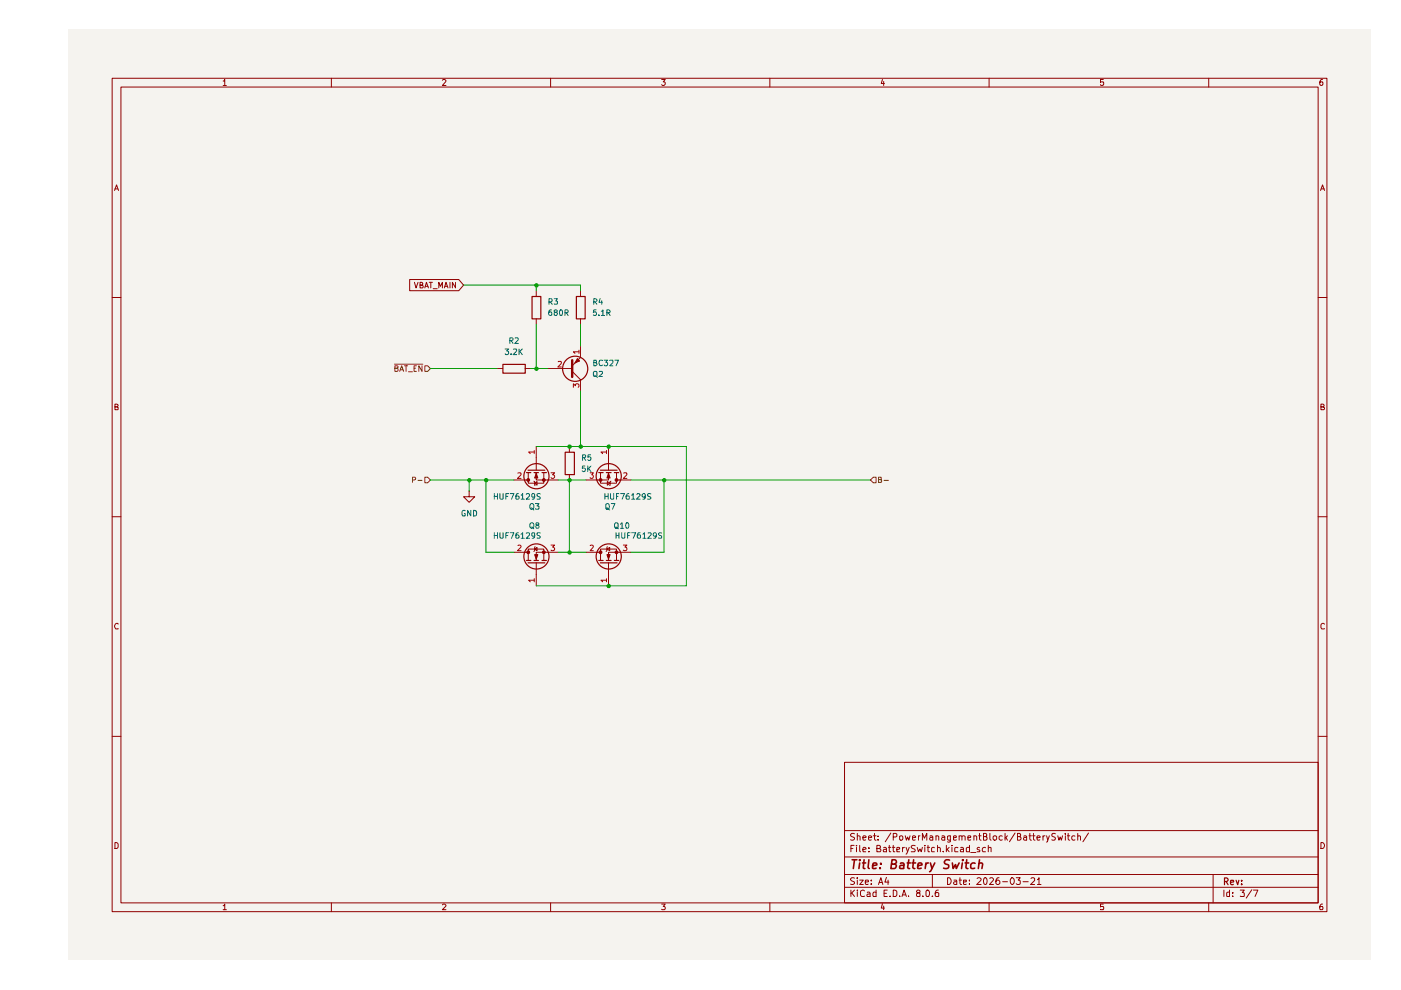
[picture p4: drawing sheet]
<svg xmlns="http://www.w3.org/2000/svg" width="297mm" height="210mm" viewBox="0 0 297 210" stroke-linecap="round" stroke-linejoin="round" font-family="sans-serif">
<path d="M14.5 6.4h276.1v197.1h-276.1z" fill="#f5f3ef"/>
<g fill="none" stroke="#900000" stroke-width=".21">
<path d="M23.8 16.6h257.5v176.7h-257.5zM25.6 18.5h253.9v172.9h-253.9zM47.3 17.2h.2l.2-.4v1.3M47.3 18.1h.7M70.3 16.6v1.9M93.8 17l.2-.2h.3l.3 .3-.8 1h.8M116.7 16.6v1.9M140.3 16.8h.7l-.4 .6 .4 .1v.4l-.2 .2h-.4l-.1-.2M163.2 16.6v1.9M187.1 16.8l-.3 .9h.7M187.4 17.3v.8M209.7 16.6v1.9"/>
<path d="M233.9 16.8h-.6v.6h.6l.1 .1-.1 .5-.4 .1-.2-.2M256.3 16.6v1.9M280.4 16.8h-.3a.93 .93 0 0 0-.2 1.2h.5l.1-.5-.1-.1h-.5l-.1 .1M24.3 40.4l.4-1.2 .4 1.2M24.4 40h.6M86.9 59.3h10.4l1 1.2-1 1.1h-10.4zM87.9 59.9l.3 1.1 .4-1.1M91 59.9h.7M91.3 59.9v1.1M95.4 59.9v1.1M96.6 59.9v1.1l-.7-1.1v1.1M280 40.4l.4-1.2 .4 1.2"/>
<path d="M280.1 40h.6M23.8 63.1h1.8M89.1 60.5l.5-.1v-.5h-.5v1.1h.5l.1-.3-.3-.2M90.1 61l.3-1.1 .4 1.1M90.2 60.7h.5M91.8 61.2h.9M93 61v-1.1l.4 .8 .4-.8v1.1M94.2 61l.4-1.1 .4 1.1M94.3 60.7h.6M105.4 78.1h1.2M111.3 78.1h1.2M279.5 63.1h1.8"/>
<path d="M24.4 86.3h.4l.2-.3v-.2l-.6-.1v1.2h.6v-.5l-.2-.1M113.7 97v2.7M280.1 86.3l.6-.1v-.4l-.6-.1v1.2h.6l.1-.4-.3-.2M23.8 109.6h1.8M111.3 101.8h.7M112 100.2v2.2h3.3v-2.2M113.7 100.2v1.6h2.4M113.7 100.3l.3 1h-.6zM279.5 109.6h1.8M25 132.3l-.1-.1a.66 .66 0 0 0-.6 .4 .66 .66 0 0 0 .2 .7h.5M280.8 132.3l-.4-.1-.3 .3v.6l.1 .2h.6M23.8 156.1h1.8"/>
<path d="M279.5 156.1h1.8M24.4 178.6h.3l.3 .4v.6l-.3 .3h-.3zM179.1 161.6h100.4v29.8h-100.4zM179.1 176.1h100.4M180.4 179.9h.4M181.1 179.2h-.7v1.4M181.2 176.8l-.6-.1-.3 .3 .1 .3 .7 .2 .1 .2a.51 .51 0 0 1-.3 .4 .51 .51 0 0 1-.6 0M181.6 179.2v.1M181.6 179.7v.9M181.8 177.3l.3-.1 .3 .2v.7M181.8 176.7v1.4M182.3 179.2v1.2l.1 .2"/>
<path d="M183 177.6l.6-.1-.1-.2-.4-.1-.1 .2v.7h.5M184.1 177.6l.7-.1-.1-.2-.4-.1-.2 .2 .1 .7h.5M184.2 179.7v.2M185.2 177.2h.5M185.4 176.7v1.2l.3 .2M185.9 179.9h.5l.3-.2-.1-.4-.7-.1v1.4h.7l.2-.4-.4-.3M186.2 178v.1M186.2 177.3v.1M187.4 179.7h.3l.2 .2v.7h-.5l-.1-.3 .1-.2 .5-.1M188.4 179.7h.5M188.5 179.2v1.2l.1 .2h.3M188.9 176.6l-1.2 1.9"/>
<path d="M189.2 179.7h.5M189.4 179.2v1.2l.1 .2h.2M189.4 177.5l.7-.1v-.5l-.2-.2h-.5v1.4M190.7 177.3h.1a.36 .36 0 0 1 .6 .2l-.1 .6h-.3l-.3-.1zM191.3 179.7v.9M191.8 179.7l-.5 .3M191.9 177.2l.3 .9 .2-.6 .3 .6 .2-.9M192.1 179.7l.3 .9M192.8 179.7a2.02 2.02 0 0 1-.7 1.4M193.4 177.6l.7-.1-.1-.2-.4-.1-.2 .2 .1 .7h.5M194 179.3h-.7l-.1 .4 .7 .3 .1 .3-.1 .3h-.7M194.5 179.7l.2 .9 .4-.6 .2 .6 .3-.9"/>
<path d="M194.7 177.2v.9M195.1 177.2l-.4 .1v.2M195.6 178.1v-1.4l.4 1 .5-1v1.4M196.1 179.2v.1M196.1 179.7v.9M196.6 179.7h.5M196.8 179.2v1.2v.2h.3M197.2 177.3l.3-.1 .3 .2v.7M197.8 177.5h-.5l-.2 .3 .2 .3h.5M198.1 179.7h-.3l-.3 .1v.7l.6 .1M198.4 177.3l.4-.1 .2 .2v.7M198.4 177.2v.9"/>
<path d="M198.8 179.8v-.1a.36 .36 0 0 1 .6 .2v.7M198.8 179.2v1.4M199.7 177.3l.4-.1 .2 .2v.7M200.3 177.5h-.5l-.2 .3 .2 .3h.5M200.6 179.2v1.4M201.2 179.7l-.6 .6M201.5 177.2v1.3h-.6M201.5 177.3h-.6v.7l.3 .1h.3M201.8 179.2v.1M201.8 179.7v.9M202.2 177.6l.6-.1v-.2h-.6v.8h.6M203.1 179.7h-.4l-.3 .1v.7l.7 .1"/>
<path d="M203.4 177.3h.5v.8M203.4 177.2v.9M203.7 179.7h.3l.3 .2v.7h-.6l-.1-.3 .7-.3M203.9 177.4l.3-.2 .4 .2v.7M205.2 177.6l.6-.1v-.2h-.6v.8h.6M205.6 179.2v1.4h-.6l-.1-.8 .2-.1h.5M206.5 177.3l.3-.1 .3 .2v.7M206.5 177.2v.9M207.5 177.2h.5M207.7 179.7h-.3l-.2 .2 .6 .4-.1 .3h-.5M207.7 176.7v1.2l.3 .2M208.5 177.4l.7-.1v-.4l-.7-.2v1.4h.5l.3-.2v-.3l-.4-.2"/>
<path d="M208.9 179.7h-.3l-.3 .3 .1 .6h.5M209.5 179.8l.3-.1h.3v.9M209.5 179.2v1.4M209.9 176.7v1.2l.2 .2M210.6 177.3l.5-.1 .2 .3v.4l-.2 .2h-.3l-.2-.2zM212.5 177.3l-.4-.1-.3 .3v.4l.3 .2h.4M213.1 176.7v1.4M213.3 177.5l.3 .6M213.6 177.2l-.5 .5M215.2 176.6l-1.2 1.9M215.7 177.4l.6-.1v-.5l-.6-.1v1.4h.5l.3-.2v-.3l-.4-.2M217.1 177.3l.4-.1 .2 .2v.7"/>
<path d="M217.7 177.5h-.5l-.2 .3 .2 .3h.5M218.2 177.2h.5M218.3 176.7v1.2l.4 .2M218.9 177.2h.5M219.1 176.7v1.2l.3 .2M219.9 177.6l.6-.1v-.2l-.5-.1-.1 .2v.7h.6M221.1 177.2v.9M221.6 177.2l-.5 .3M221.9 177.2l.3 .9M222.5 177.2l-.4 1.3-.2 .1M223.8 176.8l-.5-.1-.3 .3 .1 .3 .6 .2v.6h-.7M224.3 177.2l.2 .9 .3-.6 .2 .6 .3-.9"/>
<path d="M225.9 176.7v.2M225.9 177.2v.9M226.3 177.2h.5M226.5 176.7v1.2l.3 .2M227.9 177.3l-.4-.1-.3 .3v.4l.3 .2h.4M228.5 177.3l.4-.1 .2 .2v.7M228.5 176.7v1.4M230.8 176.6l-1.2 1.9M280.1 178.6a.65 .65 0 0 1 .7 .7 .65 .65 0 0 1-.7 .6zM47.3 192h.2l.2-.3v1.2M47.3 192.9h.7M70.3 191.4v1.9"/>
<path d="M93.8 191.9l.2-.2h.3l.3 .2-.8 1h.8M116.7 191.4v1.9M140.3 191.7h.7l-.4 .5 .4 .2v.3l-.1 .2-.6-.1M163.2 191.4v1.9M179.1 188.1h100.4M179.1 185.4h100.4M179.1 181.7h100.4M180.4 188.7v1.4M180.6 189.3l.6 .8M181.2 186.2l-.6-.1-.3 .3 .3 .4 .6 .3a.51 .51 0 0 1-.3 .4 .51 .51 0 0 1-.6 0M181.2 188.7l-.8 .8M181.8 188.7v.2"/>
<path d="M181.8 186.1v.2M181.8 186.6v.9M181.8 189.1v1M182.3 186.6h.7l-.7 .9h.7M183 180.2l.6-.2-.1-.3h-.4l-.1 .2v.7h.5M183.3 188.9l-.4-.2-.5 .4 .1 .8 .2 .2 .6-.1M183.5 187l.6-.1v-.3h-.6v.2v.7h.6M183.9 189.2l.4-.1 .2 .3v.7h-.6l-.1-.4 .7-.2M184.2 180.5v.1M184.7 187.4v.1M184.7 186.6v.2M185.7 188.7v1.4h-.5v-.9h.5"/>
<path d="M186.3 187.5l.5-1.4 .4 1.4M186.4 187.1h.6M187.1 191.6l-.3 .9h.7M187.4 192.1v.8M187.4 189.4h.5M187.9 186l-.3 1h.9M188.1 188.7h-.7v1.4h.7M188.3 186.6v.9M188.7 190v.1M189.4 188.7h.3l.4 .4v.6l-.2 .4h-.5zM190.1 180.2l.6-.2v-.3h-.6v.9h.6M190.7 190v.1"/>
<path d="M191.2 190.1l.5-1.4 .5 1.4M191.3 189.7h.7M192.6 190v.1M194.5 189.3l-.2-.3 .2-.3 .5 .1 .1 .3-.8 .5 .2 .5h.5l.1-.6-.3-.2M195.7 190v.1M196.6 188.7a.78 .78 0 0 1 .6 .6 .78 .78 0 0 1-.3 .8h-.4l-.2-.3v-.8zM197.7 190v.1M197.7 185.4v2.7M199 188.7l-.6 .2-.1 .9 .1 .3 .6-.1v-.7l-.5-.1-.2 .3M200 180.5v.1M200.8 180.1l.4 .5M200.9 186.1a.72 .72 0 0 1 .8 .7 .72 .72 0 0 1-.8 .7z"/>
<path d="M202.3 186.6h.5v.9M202.8 186.9h-.4l-.2 .3 .2 .3h.4M203.4 186.6h.5M203.5 186.1v1.2l.4 .2M204.3 187l.6-.1v-.3h-.6v.9h.6M205.6 187.4v.1M205.6 186.6v.2M205.8 180.8h1.1M207.2 186.3v-.1a.47 .47 0 0 1 .8 .3l-.9 1h.9M208.6 186.3l.3-.2a.8 .8 0 0 1 .4 .7 .8 .8 0 0 1-.4 .7l-.3-.1-.1-.5zM209.7 191.4v1.9M209.9 186.3l.1-.2h.4l.2 .4-.8 1h.8"/>
<path d="M211.8 186.1l-.4 .1-.2 .2-.1 .9 .3 .2 .6-.2v-.4l-.3-.3h-.3l-.3 .3M212.6 186.9h1M214.5 186.1a.75 .75 0 0 1 .6 .7 .75 .75 0 0 1-.6 .7 .92 .92 0 0 1 0-1.4zM215.5 186.1h.8l-.4 .5 .4 .2v.6l-.2 .1-.6-.1M216.9 186.9h1.1M218.6 186.3l.2-.2 .5 .1 .1 .5-.9 .8h.9M219.9 186.5l.4-.4v1.4M219.9 187.5h.8M233.9 191.7h-.6v.6l.6-.1 .1 .2-.1 .5-.6-.1M256.3 191.4v1.9M257.2 185.4v6M259.5 188.7v1.4"/>
<path d="M260.7 188.7v1.4h-.5l-.1-.8 .2-.2 .4 .1M261.4 190v.1M261.4 189.2v.2M263 188.7h.8l-.4 .5 .4 .2v.6h-.8M265.4 188.6l-1.2 1.8M265.8 188.7h.9l-.6 1.4M280.4 191.7h-.3a.93 .93 0 0 0-.2 1.2h.5l.1-.5-.1-.2h-.5l-.1 .2"/>
</g>
<path d="M106.6 77.3h4.8v1.8h-4.8zM112 99.7h3.5M111.6 100.2h1M113.2 100.2h1M114.9 100.2h1M259.6 186.9h.5l.3-.3v-.2l-.3-.3h-.5v1.5M260 186.9l.4 .7M260.9 187.1l.7-.1-.1-.4h-.5l-.1 .2 .1 .7h.5M262.1 186.6l.3 1 .3-1M263.3 187.4v.2M263.3 186.6v.2" fill="none" stroke="#900000" stroke-width=".25"/>
<g fill="none" stroke="#900000" stroke-width=".34">
<path d="M180.7 182.3h1M181.2 182.3l-.3 1.8M182.3 182.3v.2M182.3 183l-.2 1.1M182.9 183h.6M183.2 182.3l-.2 1.8h.4M184.2 182.3l-.1 1.6 .2 .2M185 183.6l.9-.2-.1-.4h-.6l-.2 .9 .2 .2h.5M186.6 184v.1M186.8 183v.2M189 183.2l.8-.1 .3-.2-.1-.4-.3-.2h-.6l-.2 1.8h.7l.3-.1 .2-.4-.5-.4M190.9 183h.7v1.1"/>
<path d="M191.7 183.4l-.7 .1-.3 .2v.4h.2h.7M192.3 183h.7M192.7 182.3l-.3 1.6 .5 .2M193.4 183h.7M193.7 182.3l-.2 1.6 .5 .2M194.5 183.6l1-.2-.1-.4h-.7l-.2 .9 .2 .2h.6M196.3 183l-.1 1.1M196.8 183l-.6 .3M197.3 183l.3 1.1M198.2 183l-.9 1.7-.2 .1M201.3 182.4l-.7-.1-.4 .4 .2 .4 .8 .4-.1 .5-.4 .1h-.6M201.9 183l.2 1.1 .5-.8 .2 .8 .6-1.1"/>
<path d="M204 183l-.1 1.1M204.1 182.3v.2M204.6 183h.8M205 182.3l-.2 1.6 .4 .2M206.7 183a.65 .65 0 0 0-.9 .3v.7a.64 .64 0 0 0 .9 .1M207.5 183.1l.3-.1h.5l-.1 1.1M207.7 182.3l-.3 1.8"/>
</g>
<path d="M113.7 100.3l.3 1h-.6z" fill="#900000"/>
<path d="M113.2 102l.2 .1v.9M113.4 102.4l.5-.3v.8zM115.1 101.5h.4v.5h-.4z" fill="none" stroke="#900000" stroke-width=".21"/>
<circle cx="113.7" cy="101" r="2.67" fill="none" stroke="#900000" stroke-width=".25"/>
<path d="M115.1 101.5h.4v.5h-.4z" fill="#900000"/>
<path d="M111.8 101.5h.4v.5h-.4z" fill="none" stroke="#900000" stroke-width=".21"/>
<path d="M111.8 101.5h.4v.5h-.4z" fill="#900000"/>
<path d="M121.3 78.7l1.8 1.8M122.4 76l.4 .5-.9 .5zM123.1 75.8l-1.8 1.8M113.7 94.7v2.3M120.7 94.7v1.1M99.5 104.1v1.2h1.2l-1.2 1.2-1.2-1.2h1.2M99.5 104.1h.1M109 101.8h2.3M116.1 101.8h2.2M120.7 100.6v1.2" fill="none" stroke="#900000" stroke-width=".21"/>
<path d="M113.3 95.8h-1.2l.3 .4M113.3 95.5v.7M109.8 100.3l.6-.1 .1 .4-.8 .8h.8M116.8 100.2h.8l-.4 .5 .3 .1 .1 .4-.3 .2h-.3l-.2-.1" fill="none" stroke="#b90000" stroke-width=".21"/>
<path d="M119.8 95.9h2v4.7h-2z" fill="none" stroke="#900000" stroke-width=".25"/>
<path d="M121.3 76.4v3.5" fill="none" stroke="#900000" stroke-width=".51"/>
<path d="M122.4 76l.4 .5-.9 .5z" fill="#900000"/>
<circle cx="121.9" cy="78.2" r="2.67" fill="none" stroke="#900000" stroke-width=".25"/>
<path d="M116.1 78.1h5.2M123.1 73.4v2.4M123.1 80.5v2.4" fill="none" stroke="#900000" stroke-width=".21"/>
<path d="M118.3 76.7l.6-.1 .1 .4-.7 .8h.7M122.8 74.6h-1.2l.3 .3M122.8 74.3v.6M121.6 82.1v-.7l.4 .4 .1-.4h.6l.1 .6-.2 .1" fill="none" stroke="#b90000" stroke-width=".21"/>
<path d="M90.1 101.2h.6l.6 .6-.6 .6h-.6z" fill="#f5f3ef"/>
<path d="M87.4 101.8l.6-.1 .1-.4-.1-.1h-.6v1.1M88.6 101.9h.9M90.1 101.2h.6l.6 .6-.6 .6h-.6z" fill="none" stroke="#765500" stroke-width=".21"/>
<path d="M90.1 77.6h.6l.6 .5-.6 .6h-.6z" fill="#f5f3ef"/>
<path d="M83.6 77.2h6M83.7 78.1h.5l.2-.4-.2-.1h-.5v1.1h.5l.2-.1v-.4l-.3-.1M84.7 78.7l.5-1.1 .4 1.1M84.9 78.4h.5M85.8 77.6h.6M86.1 77.6v1.1M86.6 78.8h.8M87.8 78.1h.3M88.3 77.6h-.5v1.1h.5M89.5 77.6v1.1l-.7-1.1v1.1M90.1 77.6h.6l.6 .5-.6 .6h-.6z" fill="none" stroke="#765500" stroke-width=".21"/>
<path d="M111.3 117.1h.7M112 118.8v-2.4h3.3v2.4M113.4 117.6h.6l-.3 .9zM113.7 119.3v2.5M116.1 117.1h-2.4v1.7" fill="none" stroke="#900000" stroke-width=".21"/>
<path d="M111.6 118.8h1M112 119.3h3.5M113.2 118.8h1M114.9 118.8h1" fill="none" stroke="#900000" stroke-width=".25"/>
<path d="M113.4 117.6h.6l-.3 .9z" fill="#900000"/>
<path d="M113.4 116.4l.5-.3v.7zM113.4 115.9v.9l-.2 .1M115.1 116.9h.4v.4h-.4z" fill="none" stroke="#900000" stroke-width=".21"/>
<circle cx="113.7" cy="118" r="2.67" fill="none" stroke="#900000" stroke-width=".25"/>
<path d="M115.1 116.9h.4v.4h-.4z" fill="#900000"/>
<path d="M111.8 116.9h.4v.4h-.4z" fill="none" stroke="#900000" stroke-width=".21"/>
<path d="M111.8 116.9h.4v.4h-.4z" fill="#900000"/>
<path d="M113.7 61.6v1.2M113.7 67.6v1.1M123.1 61.6v1.2M123.1 67.6v1.1M129 97v2.7M109 117.1h2.3M116.1 117.1h2.2M127.3 100.2v2.2h3.4v-2.2M129 100.2v1.6h-2.4M129 100.3l.4 1h-.7zM130.7 101.8h.7M113.7 121.8v2.4" fill="none" stroke="#900000" stroke-width=".21"/>
<path d="M109.8 115.7l.4-.1 .3 .3-.8 .9h.8M116.8 115.6h.8l-.4 .4 .4 .2-.1 .5h-.7M113.3 123h-1.2l.3 .4M113.3 122.7v.7" fill="none" stroke="#b90000" stroke-width=".21"/>
<path d="M112.8 62.9h1.9v4.7h-1.9zM122.2 62.9h1.9v4.7h-1.9zM127.3 99.7h3.5M126.9 100.2h1M128.6 100.2h1M130.2 100.2h1" fill="none" stroke="#900000" stroke-width=".25"/>
<path d="M129 100.3l.4 1h-.7z" fill="#900000"/>
<path d="M127.1 101.5h.4v.5h-.4zM128.8 102.1l.6 .3-.6 .5zM129.5 102l-.1 .1-.1 .9" fill="none" stroke="#900000" stroke-width=".21"/>
<circle cx="129.1" cy="101" r="2.67" fill="none" stroke="#900000" stroke-width=".25"/>
<path d="M127.1 101.5h.4v.5h-.4z" fill="#900000"/>
<path d="M130.5 101.5h.4v.5h-.4z" fill="none" stroke="#900000" stroke-width=".21"/>
<path d="M130.5 101.5h.4v.5h-.4z" fill="#900000"/>
<path d="M129 94.7v2.3M124.3 101.8h2.3M126.6 117.1h.7M127.3 118.8v-2.4h3.4v2.4M128.7 117.6h.7l-.4 .9zM129 119.3v2.5M131.4 117.1h-2.4v1.7M131.4 101.8h2.4" fill="none" stroke="#900000" stroke-width=".21"/>
<path d="M128.6 95.8h-1.2l.3 .4M128.6 95.5v.7M125.1 100.2h.7l-.3 .5 .3 .2-.1 .4-.4 .1-.2-.1M132.2 100.3l.6-.1 .1 .4-.7 .8h.7" fill="none" stroke="#b90000" stroke-width=".21"/>
<path d="M126.9 118.8h1M127.3 119.3h3.5M128.6 118.8h1M130.2 118.8h1" fill="none" stroke="#900000" stroke-width=".25"/>
<path d="M128.7 117.6h.7l-.4 .9z" fill="#900000"/>
<path d="M128.7 116.4l.6-.3v.7zM128.8 115.9l-.1 .9-.2 .1M130.5 116.9h.4v.4h-.4z" fill="none" stroke="#900000" stroke-width=".21"/>
<circle cx="129.1" cy="118" r="2.67" fill="none" stroke="#900000" stroke-width=".25"/>
<path d="M130.5 116.9h.4v.4h-.4z" fill="#900000"/>
<path d="M127.1 116.9h.4v.4h-.4z" fill="none" stroke="#900000" stroke-width=".21"/>
<path d="M127.1 116.9h.4v.4h-.4z" fill="#900000"/>
<path d="M124.3 117.1h2.3M131.4 117.1h2.4M129 121.8v2.4" fill="none" stroke="#900000" stroke-width=".21"/>
<path d="M125.1 115.7l.4-.1 .3 .2-.7 1h.7M132.2 115.6h.7l-.4 .4 .3 .1v.6h-.6M128.6 123h-1.2l.3 .4M128.6 122.7v.7" fill="none" stroke="#b90000" stroke-width=".21"/>
<path d="M184.6 101.8l.6-.6h.5v1.2h-.5z" fill="#f5f3ef"/>
<path d="M185.2 101.2h.5v1.2h-.5l-.6-.6zM186.3 101.7h.5v-.4l-.5-.1v1.1h.5l.1-.4-.2-.2M187.4 101.9h1" fill="none" stroke="#765500" stroke-width=".21"/>
<g fill="none" stroke="#009a00" stroke-width=".21">
<path d="M91.3 78.1h14.1M98.3 60.5h24.8v1.1M112.5 78.1h3.6M113.7 60.5v1.1M113.7 68.7v9.4M123.1 68.7v4.7M113.7 94.7h31.8v29.5h-31.8M123.1 82.9v11.8M91.3 101.8h17.7M99.5 101.8v2.3M103 101.8v15.3h6M118.3 101.8h6"/>
<path d="M118.3 117.1h6M120.7 101.8v15.3M133.8 101.8h50.8M140.8 101.8v15.3h-7"/>
</g>
<g fill="#009a00">
<circle cx="113.7" cy="60.5" r=".47"/>
<circle cx="120.8" cy="94.7" r=".47"/>
<circle cx="120.8" cy="101.8" r=".47"/>
<circle cx="103.1" cy="101.8" r=".47"/>
<circle cx="99.5" cy="101.8" r=".47"/>
<circle cx="113.7" cy="78.2" r=".47"/>
<circle cx="120.8" cy="117.1" r=".47"/>
<circle cx="129.1" cy="124.2" r=".47"/>
<circle cx="129.1" cy="94.7" r=".47"/>
<circle cx="123.1" cy="94.7" r=".47"/>
<circle cx="140.8" cy="101.8" r=".47"/>
</g>
<g fill="none" stroke="#006665" stroke-width=".21">
<path d="M107.1 74h.8l-.5 .4 .4 .1v.6l-.5 .1-.2-.2M108.1 72.2l.6-.1 .1-.3-.2-.2h-.5v1.2M108.4 75v.2M108.4 72.2l.4 .6M108.9 74.1l.6-.1v.3l-.7 .9h.7M109.2 71.7l.6-.1 .1 .4-.8 .8h.8M110.1 74v1.2M110.2 74.5l.5 .7M110.7 74l-.6 .7M116.4 64l.6-.1v-.5l-.6-.1v1.2M116.7 64l.4 .5M116.9 65.7h-.2a.73 .73 0 0 0-.1 1.2l.4-.1v-.5l-.4-.2-.3 .3"/>
<path d="M117.5 63.3h.7l-.4 .5 .4 .1v.5h-.7M117.7 66.2l-.2-.1v-.3h.6v.3l-.6 .2v.5l.2 .1 .4-.1 .1-.2-.3-.4M118.7 65.8l.3-.1a.78 .78 0 0 1 0 1.2l-.3-.1zM119.8 66.3h.6v-.5l-.6-.1v1.2M120 66.3l.5 .6M125.9 76.9h.5v-.5h-.5v1.2h.4l.3-.5-.4-.2M125.9 64h.4l.3-.2-.3-.5h-.4v1.2M126 78.7h.4l.2 .2v.8l-.2 .1h-.3a.73 .73 0 0 1-.1-1.1zM126.1 79.6l.5 .4M126.1 64l.5 .5M126.4 65.7h-.5l-.1 .6 .2-.2 .4 .1v.6h-.6M127 66.8v.1"/>
<path d="M127.1 78.8l.5-.1 .1 .4-.7 .7h.7M127.2 63.3l-.2 .8h.7M127.5 66l.3-.3v1.2M127.5 66.9h.7M127.6 63.8v.7M127.7 76.5l-.5-.1a.67 .67 0 0 0-.2 .6 .67 .67 0 0 0 .5 .6l.2-.2M128.1 76.4h.7l-.4 .4 .4 .2v.5l-.5 .1-.2-.2M128.7 66.3h.6v-.5l-.6-.1v1.2M128.9 66.3l.5 .6M129.3 76.5h.6v.4l-.6 .7h.6M130.4 76.4h.7l-.5 1.2M123.5 97l.6-.1 .1-.3-.2-.2h-.5v1.2"/>
<path d="M123.8 97l.4 .6M124 98.8h-.5l-.1 .5h.6v.6l-.4 .1-.2-.2M124.6 98.8v1.2M124.8 99.3l.5 .7M125.2 96.4h-.5l-.1 .5h.6v.6l-.4 .1-.2-.1M125.3 98.8l-.7 .7M98.6 108.3l-.3-.1-.4 .3v.6l.2 .3h.5v-.5h-.1M99.8 108.2v1.2l-.7-1.2v1.2M100.4 108.2a.66 .66 0 0 1 .7 .4 .66 .66 0 0 1-.3 .8h-.4zM104.8 104.6v1.2M104.8 112.9v1.2M104.8 105.2h.7"/>
<path d="M104.8 113.5h.7M105.5 104.6v1.2M105.5 112.9v1.2M106 104.6v1.1l.2 .1 .5-.1v-1.1M106 112.9v1l.2 .2 .5-.1v-1.1M107.3 105.2h.4M107.3 113.5h.4M107.9 104.6h-.6v1.2M107.9 112.9h-.6v1.2M108.2 104.6h.8l-.6 1.2M108.2 112.9h.8l-.6 1.2M109.9 104.6l-.4 .1-.1 .3v.7l.5 .1 .2-.1v-.4l-.2-.1h-.4l-.1 .1"/>
<path d="M109.9 112.9l-.5 .3v.8h.6l.1-.4-.3-.2h-.3l-.1 .2M110.5 105l.3-.4v1.2M110.5 113.3l.3-.4v1.2M110.5 105.8h.7M110.5 114.1h.7M111.6 104.8l.1-.2h.4l.2 .2v.4l-.7 .6h.7M111.6 113h.7v.5l-.7 .6h.7M112.4 106.9l.3-.1h.3a.87 .87 0 0 1 0 1.1h-.5l-.2-.3zM112.4 111l.3-.2a.6 .6 0 0 1 .5 .6 .6 .6 0 0 1-.5 .6l-.4-.4zM112.6 107.7l.6 .4M112.6 111.8h.2l.4 .3M113.4 105.2l-.2 .2-.4-.1v-.5l.1-.2 .5 .2v.8l-.2 .2h-.4"/>
<path d="M113.4 113.5l-.2 .2h-.3l-.1-.2v-.5h.6v.9l-.6 .2M113.5 106.8h.8l-.4 .5h.3l.1 .1-.1 .5h-.7M113.9 111.3l-.3-.2a.35 .35 0 0 1 .3-.3 .35 .35 0 0 1 .4 .3l-.3 .2a.36 .36 0 0 0-.4 .4 .36 .36 0 0 0 .5 .3 .36 .36 0 0 0 .1-.6l-.2-.1M114.5 104.7l-.5-.1-.1 .2v.4l.6 .3-.1 .3h-.5M114.5 113h-.6v.4l.6 .4-.2 .3-.4-.1M128.3 105.2h.6M128.3 104.6v1.2M128.4 106.9l.5-.1a.86 .86 0 0 1 .1 1.1h-.4l-.2-.1zM128.6 107.7l.7 .4M128.9 104.6v1.2M129.4 104.6v1.1l.2 .1 .5-.1v-1.1M129.6 106.8h.8l-.5 1.1"/>
<path d="M130.4 111l.1-.2 .5 .2v.8l-.5 .2a.82 .82 0 0 1-.1-1zM130.5 111.8l.6 .3M130.6 113.5h.6M130.6 112.9v1.2M130.7 105.2h.3M131.2 104.6h-.5v1.2M131.2 112.9v1.2M131.6 104.6h.8l-.5 1.2M131.6 111.2l.3-.4v1.2M131.6 112h.6M131.8 112.9v1a.35 .35 0 0 0 .4 .2 .35 .35 0 0 0 .3-.2v-1M132.7 110.9l.4-.1a.78 .78 0 0 1 0 1.2l-.4-.1z"/>
<path d="M133.1 113.5h.3M133.3 104.6l-.4 .2-.2 .9 .2 .1 .5-.1-.1-.5h-.4l-.2 .1M133.6 112.9h-.5v1.2M133.9 105l.4-.4v1.2M133.9 112.9h.9l-.5 1.2M133.9 105.8h.7M135 104.8l.5-.2 .2 .4-.8 .8h.8M135.7 112.9h-.2a.73 .73 0 0 0-.1 1.2l.4-.1v-.5l-.4-.1-.3 .2M136.3 113.3l.3-.4v1.2M136.3 114.1h.7M136.8 105.2v.1l-.4 .1-.3-.2v-.3l.3-.3 .4 .2v.8l-.2 .2h-.3M137.4 113l.4-.1 .3 .4-.8 .8h.8"/>
<path d="M138 104.7l-.5-.1-.2 .2v.4l.7 .3-.2 .3h-.5M139.2 113.5l-.4 .2-.3-.2v-.3a.35 .35 0 0 1 .3-.3 .35 .35 0 0 1 .4 .3l-.2 .8-.4 .1M140.3 113l-.4-.1-.3 .3 .3 .3 .4 .2v.3h-.7"/>
</g>
</svg>
